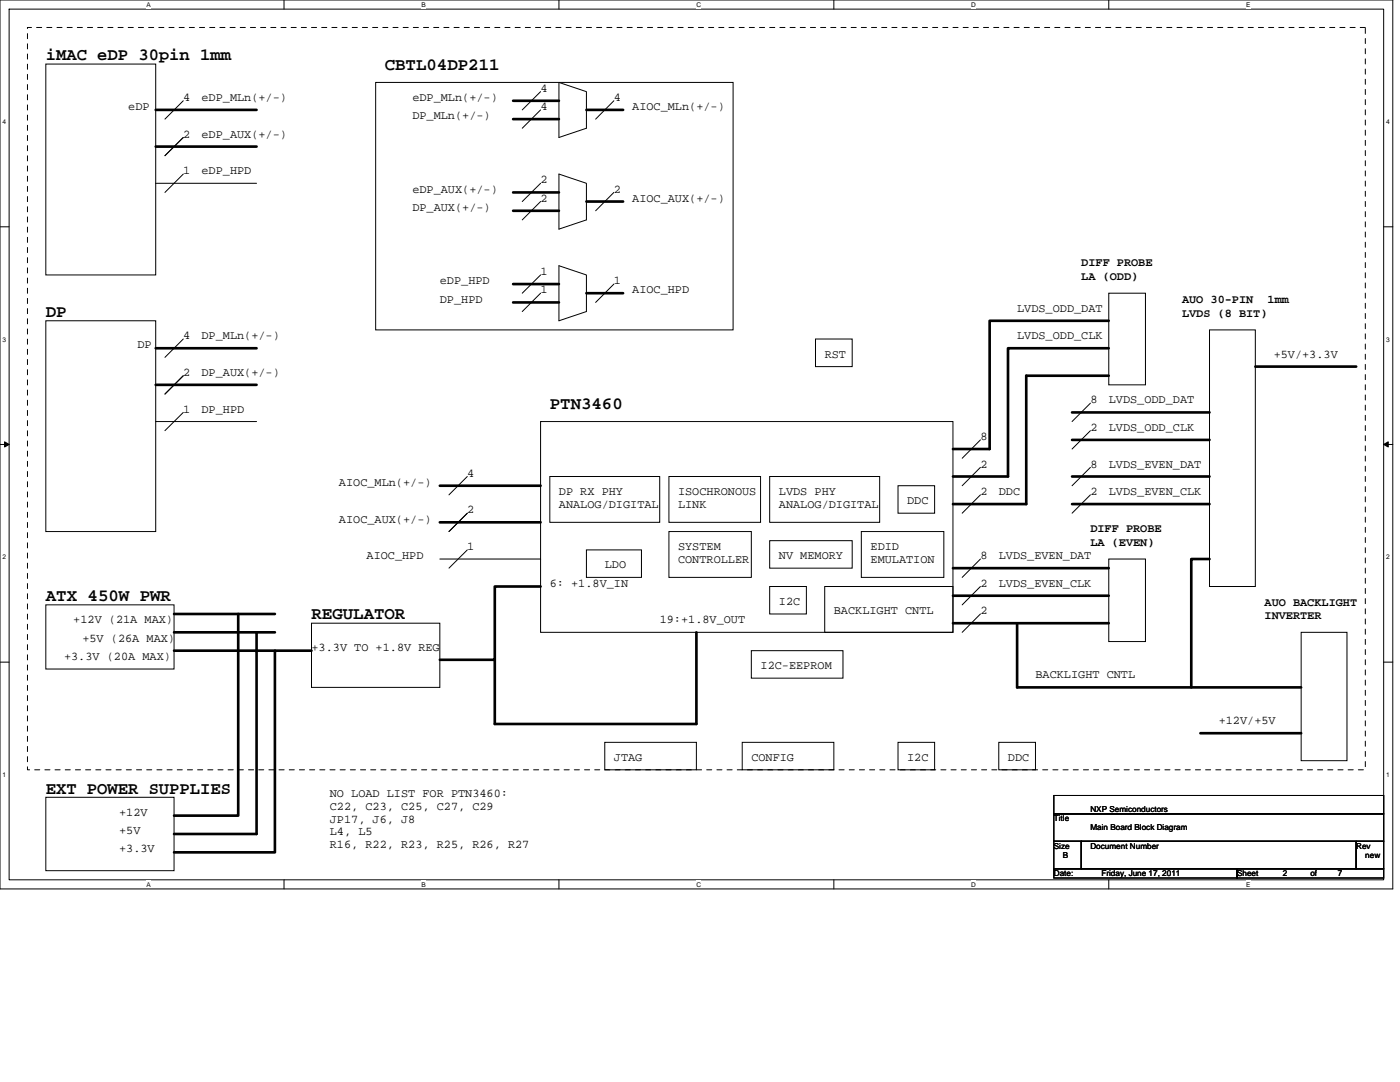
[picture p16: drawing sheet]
<svg xmlns="http://www.w3.org/2000/svg" width="279mm" height="216mm" viewBox="0 0 279 216" stroke-linecap="round" stroke-linejoin="round" font-family="sans-serif">
<defs><g id="words">
<g font-size="3.5">
<text x="9.1" y="12.1">iMAC eDP 30pin 1mm</text>
<text x="76.8" y="13.9">CBTL04DP211</text>
<text x="9.1" y="63.3">DP</text>
<text x="109.7" y="81.6">PTN3460</text>
<text x="9.1" y="120">ATX 450W PWR</text>
<text x="62.2" y="123.6">REGULATOR</text>
<text x="9.1" y="158.4">EXT POWER SUPPLIES</text>
</g>
<g font-size="2.4">
<text x="25.6" y="22">eDP</text>
<text x="36.6" y="20.2">4</text>
<text x="40.2" y="20.2">eDP_MLn(+/-)</text>
<text x="82.3" y="23.8">DP_MLn(+/-)</text>
<text x="82.3" y="20.2">eDP_MLn(+/-)</text>
<text x="107.9" y="18.3">4</text>
<text x="107.9" y="22">4</text>
<text x="122.5" y="20.2">4</text>
<text x="126.2" y="22">AIOC_MLn(+/-)</text>
<text x="36.6" y="27.5">2</text>
<text x="40.2" y="27.5">eDP_AUX(+/-)</text>
<text x="36.6" y="34.8">1</text>
<text x="40.2" y="34.8">eDP_HPD</text>
<text x="82.3" y="38.4">eDP_AUX(+/-)</text>
<text x="107.9" y="36.6">2</text>
<text x="107.9" y="40.3">2</text>
<text x="122.5" y="38.4">2</text>
<text x="126.2" y="40.3">AIOC_AUX(+/-)</text>
<text x="82.3" y="42.1">DP_AUX(+/-)</text>
<text x="215.8" y="53.2">DIFF PROBE</text>
<text x="87.8" y="56.7">eDP_HPD</text>
<text x="107.9" y="54.9">1</text>
<text x="107.9" y="58.5">1</text>
<text x="122.5" y="56.7">1</text>
<text x="126.2" y="58.5">AIOC_HPD</text>
<text x="215.8" y="55.9">LA (ODD)</text>
<text x="87.8" y="60.4">DP_HPD</text>
<text x="203" y="62.2">LVDS_ODD_DAT</text>
<text x="235.9" y="60.5">AUO 30-PIN</text>
<text x="235.9" y="63.2">LVDS (8 BIT)</text>
<text x="253" y="60.5">1mm</text>
<text x="27.4" y="69.5">DP</text>
<text x="36.6" y="67.7">4</text>
<text x="40.2" y="67.7">DP_MLn(+/-)</text>
<text x="164.6" y="71.4">RST</text>
<text x="203" y="67.7">LVDS_ODD_CLK</text>
<text x="254.2" y="71.4">+5V/+3.3V</text>
<text x="36.6" y="75">2</text>
<text x="40.2" y="75">DP_AUX(+/-)</text>
<text x="36.6" y="82.3">1</text>
<text x="40.2" y="82.3">DP_HPD</text>
<text x="217.6" y="80.5">8</text>
<text x="221.3" y="80.5">LVDS_ODD_DAT</text>
<text x="195.7" y="87.8">8</text>
<text x="217.6" y="86">2</text>
<text x="221.3" y="86">LVDS_ODD_CLK</text>
<text x="93.3" y="95.1">4</text>
<text x="195.7" y="93.3">2</text>
<text x="217.6" y="93.3">8</text>
<text x="221.3" y="93.3">LVDS_EVEN_DAT</text>
<text x="67.6" y="96.9">AIOC_MLn(+/-)</text>
<text x="111.5" y="98.8">DP RX PHY</text>
<text x="111.5" y="101.3">ANALOG/DIGITAL</text>
<text x="135.3" y="98.8">ISOCHRONOUS</text>
<text x="135.3" y="101.3">LINK</text>
<text x="155.4" y="98.8">LVDS PHY</text>
<text x="155.4" y="101.3">ANALOG/DIGITAL</text>
<text x="181" y="100.6">DDC</text>
<text x="195.7" y="98.8">2</text>
<text x="199.3" y="98.8">DDC</text>
<text x="217.6" y="98.8">2</text>
<text x="221.3" y="98.8">LVDS_EVEN_CLK</text>
<text x="67.6" y="104.3">AIOC_AUX(+/-)</text>
<text x="93.3" y="102.4">2</text>
<text x="217.6" y="106.2">DIFF PROBE</text>
<text x="73.2" y="111.6">AIOC_HPD</text>
<text x="93.3" y="109.7">1</text>
<text x="120.7" y="113.4">LDO</text>
<text x="135.3" y="109.7">SYSTEM</text>
<text x="135.3" y="112.3">CONTROLLER</text>
<text x="155.4" y="111.6">NV MEMORY</text>
<text x="173.7" y="109.7">EDID</text>
<text x="173.7" y="112.3">EMULATION</text>
<text x="195.7" y="111.6">8</text>
<text x="199.3" y="111.6">LVDS_EVEN_DAT</text>
<text x="217.6" y="108.9">LA (EVEN)</text>
<text x="109.7" y="117.1">6: +1.8V_IN</text>
<text x="195.7" y="117.1">2</text>
<text x="199.3" y="117.1">LVDS_EVEN_CLK</text>
<text x="14.6" y="124.4">+12V (21A MAX)</text>
<text x="131.7" y="124.4">19:+1.8V_OUT</text>
<text x="155.4" y="120.7">I2C</text>
<text x="166.4" y="122.6">BACKLIGHT CNTL</text>
<text x="195.7" y="122.6">2</text>
<text x="252.4" y="120.8">AUO BACKLIGHT</text>
<text x="252.4" y="123.5">INVERTER</text>
<text x="12.8" y="131.7">+3.3V (20A MAX)</text>
<text x="16.4" y="128">+5V (26A MAX)</text>
<text x="62.2" y="129.9">+3.3V TO +1.8V REG</text>
<text x="151.8" y="133.5">I2C-EEPROM</text>
<text x="206.7" y="135.4">BACKLIGHT CNTL</text>
<text x="243.2" y="144.5">+12V/+5V</text>
<text x="122.5" y="151.8">JTAG</text>
<text x="149.9" y="151.8">CONFIG</text>
<text x="181" y="151.8">I2C</text>
<text x="201.2" y="151.8">DDC</text>
<text x="65.8" y="159.1">NO LOAD LIST FOR PTN3460:</text>
<text x="65.8" y="161.6">C22, C23, C25, C27, C29</text>
<text x="23.8" y="162.8">+12V</text>
<text x="23.8" y="166.5">+5V</text>
<text x="65.8" y="164.2">JP17, J6, J8</text>
<text x="65.8" y="166.7">L4, L5</text>
<text x="23.8" y="170.1">+3.3V</text>
<text x="65.8" y="169.2">R16, R22, R23, R25, R26, R27</text>
</g>
<g font-size="1.6">
<text x="210.3" y="163.9">Title</text>
<text x="217.6" y="165.7">Main Board Block Diagram</text>
<text x="217.6" y="162.1">NXP Semiconductors</text>
<text x="210.3" y="169.4">Size</text>
<text x="212.1" y="171.2">B</text>
<text x="217.6" y="169.4">Document Number</text>
<text x="270.7" y="169.4">Rev</text>
<text x="272.5" y="171.2">new</text>
<text x="210.3" y="174.8">Date:</text>
<text x="219.8" y="174.8">Friday, June 17, 2011</text>
<text x="246.9" y="174.8">Sheet</text>
<text x="256" y="174.8">2</text>
<text x="261.5" y="174.8">of</text>
<text x="267" y="174.8">7</text>
</g>
<g font-size="1.3">
<text x="29.3" y="1.4">A</text>
<text x="84.1" y="1.4">B</text>
<text x="139" y="1.4">C</text>
<text x="193.8" y="1.4">D</text>
<text x="248.7" y="1.4">E</text>
<text x=".5" y="24.7">4</text>
<text x="276.6" y="24.7">4</text>
<text x=".5" y="68.2">3</text>
<text x="276.6" y="68.2">3</text>
<text x=".5" y="111.6">2</text>
<text x="276.6" y="111.6">2</text>
<text x=".5" y="155">1</text>
<text x="276.6" y="155">1</text>
<text x="29.3" y="176.9">A</text>
<text x="84.1" y="176.9">B</text>
<text x="139" y="176.9">C</text>
<text x="193.8" y="176.9">D</text>
<text x="248.7" y="176.9">E</text>
</g>
</g></defs>
<path d="M0 0h278v177.4h-278zM1.8 1.8h274.3v173.8h-274.3z" fill="none" stroke="#000" stroke-width=".2"/>
<g fill="#fff">
<path d="M29.3 .2h.8v1.5h-.8z"/>
<path d="M29.3 175.7h.8v1.5h-.8z"/>
</g>
<path d="M56.7 0v1.8M56.7 175.6v1.8" fill="none" stroke="#000" stroke-width=".2"/>
<g fill="#fff">
<path d="M84.1 .2h.9v1.5h-.9z"/>
<path d="M84.1 175.7h.9v1.5h-.9z"/>
</g>
<path d="M111.5 0v1.8M111.5 175.6v1.8" fill="none" stroke="#000" stroke-width=".2"/>
<g fill="#fff">
<path d="M139 .2h.9v1.5h-.9z"/>
<path d="M139 175.7h.9v1.5h-.9z"/>
</g>
<path d="M166.4 0v1.8M166.4 175.6v1.8" fill="none" stroke="#000" stroke-width=".2"/>
<g fill="#fff">
<path d="M193.8 .2h1v1.5h-1z"/>
<path d="M193.8 175.7h1v1.5h-1z"/>
</g>
<path d="M221.3 0v1.8M221.3 175.6v1.8" fill="none" stroke="#000" stroke-width=".2"/>
<g fill="#fff">
<path d="M248.7 .2h.9v1.5h-.9z"/>
<path d="M248.7 175.7h.9v1.5h-.9z"/>
<path d="M.5 23.5h.7v1.5h-.7z"/>
<path d="M276.6 23.5h.7v1.5h-.7z"/>
<path d="M.5 67h.7v1.4h-.7z"/>
<path d="M276.6 67h.7v1.4h-.7z"/>
</g>
<path d="M0 45.3h1.8M276.1 45.3h1.9" fill="none" stroke="#000" stroke-width=".2"/>
<g fill="#fff">
<path d="M.5 110.4h.7v1.5h-.7z"/>
<path d="M276.6 110.4h.7v1.5h-.7z"/>
</g>
<path d="M0 88.7h1.8M276.1 88.7h1.9" fill="none" stroke="#000" stroke-width=".2"/>
<path d="M.9 88.2l.9 .5-.9 .5zM276.1 88.7l1-.5v1z" fill="#000" stroke="#000" stroke-width=".2"/>
<g fill="#fff">
<path d="M.5 153.8h.7v1.5h-.7z"/>
<path d="M276.6 153.8h.7v1.5h-.7z"/>
</g>
<g fill="none" stroke="#000" stroke-width=".2">
<path d="M9.1 12.8h22v42.1h-22zM75 16.4h71.3v49.4h-71.3zM107.9 18.3l-3.7 3.6M111.5 16.4l5.5 1.9v7.3l-5.5 1.8zM31.1 36.6h20.1M36.6 20.1l-3.7 3.7M36.6 34.7l-3.7 3.7M36.6 27.4l-3.7 3.7M107.9 21.9l-3.7 3.7M107.9 36.6l-3.7 3.6M111.5 34.7l5.5 1.9v7.3l-5.5 1.8zM122.5 20.1l-3.6 3.7"/>
<path d="M122.5 38.4l-3.6 3.7M107.9 40.2l-3.7 3.7M107.9 54.9l-3.7 3.6M107.9 58.5l-3.7 3.7M111.5 53l5.5 1.9v7.3l-5.5 1.8zM122.5 56.7l-3.6 3.6M221.3 58.5h7.3v18.3h-7.3zM9.1 64h22v42.1h-22zM36.6 67.6l-3.7 3.7M36.6 75l-3.7 3.6M162.8 67.6h7.3v5.6h-7.3zM241.4 65.8h9.1v51.2h-9.1z"/>
<path d="M31.1 84.1h20.1M36.6 82.3l-3.7 3.6M93.3 95.1l-3.7 3.6M107.9 84.1h82.3v42.1h-82.3zM109.7 95.1h22v9.1h-22zM133.5 95.1h18.3v9.1h-18.3zM153.6 95.1h22v9.1h-22zM179.2 96.9h7.3v5.5h-7.3zM195.7 87.8l-3.7 3.6M195.7 93.3l-3.7 3.6M195.7 98.7l-3.7 3.7M217.6 80.5l-3.6 3.6"/>
<path d="M217.6 93.3l-3.6 3.6M217.6 85.9l-3.6 3.7M217.6 98.7l-3.6 3.7M87.8 111.5h20.1M93.3 109.7l-3.7 3.7M93.3 102.4l-3.7 3.7M117 109.7h11v5.5h-11zM133.5 106.1h16.4v9.1h-16.4zM153.6 117h7.3v5.5h-7.3zM153.6 107.9h16.5v5.5h-16.5zM164.6 117h25.6v9.2h-25.6zM171.9 106.1h16.5v9.1h-16.5z"/>
<path d="M195.7 111.5l-3.7 3.7M195.7 117l-3.7 3.7M221.3 111.5h7.3v16.5h-7.3zM0 132.1h1.8M9.1 120.7h25.6v12.8h-25.6zM62.2 124.4h25.6v12.8h-25.6zM149.9 129.8h18.3v5.5h-18.3zM195.7 122.5l-3.7 3.7M259.7 126.2h9.1v25.6h-9.1zM276.1 132.1h1.9M9.1 159.1h25.6v14.6h-25.6zM120.7 148.1h18.3v5.5h-18.3z"/>
<path d="M148.1 148.1h18.3v5.5h-18.3zM179.2 148.1h7.3v5.5h-7.3zM199.3 148.1h7.4v5.5h-7.4zM210.3 158.7h65.8v3.7h-65.8zM210.3 162.4h65.8v5.5h-65.8zM210.3 167.9h5.5v5.5h-5.5zM210.3 173.4h36.6v1.8h-36.6zM215.8 167.9h54.9v5.5h-54.9zM246.9 173.4h29.2v1.8h-29.2zM270.7 167.9h5.4v5.5h-5.4z"/>
</g>
<g fill="none" stroke="#000" stroke-width=".53">
<path d="M31.1 21.9h20.1M31.1 29.3h20.1M102.4 20.1h9.1M102.4 23.8h9.1M102.4 38.4h9.1M117 21.9h7.4M102.4 42.1h9.1M102.4 56.7h9.1M117 40.2h7.4M117 58.5h7.4M31.1 69.5h20.1M31.1 76.8h20.1"/>
<path d="M102.4 60.3h9.1M221.3 64h-23.8v25.6h-7.3M221.3 69.5h-20.1v25.6h-11M221.3 75h-16.5v25.6h-14.6M250.5 73.2h20.2M87.8 96.9h20.1M214 82.3h27.4M214 87.8h27.4M214 95.1h27.4M87.8 104.2h20.1M107.9 117h-9.2v14.7h-10.9M190.2 113.4h31.1"/>
<path d="M190.2 118.9h31.1M214 100.6h27.4M241.4 111.5h-3.7v25.7M34.7 122.5h20.2M34.7 126.2h20.2M34.7 129.8h20.2M47.5 122.5v40.3h-12.8M51.2 126.2v40.2h-16.5M62.2 129.8h-7.3v40.3h-20.2M139 126.2v18.3h-40.3v-12.8M190.2 124.4h31.1M203 124.4v12.8h56.7"/>
<path d="M239.6 146.3h20.1"/>
</g>
<path d="M5.5 5.5h267v148.1h-267z" fill="none" stroke="#000" stroke-width=".2" stroke-dasharray="1 1 1 1 1 1 1 1"/>
<use href="#words"/>
</svg>
